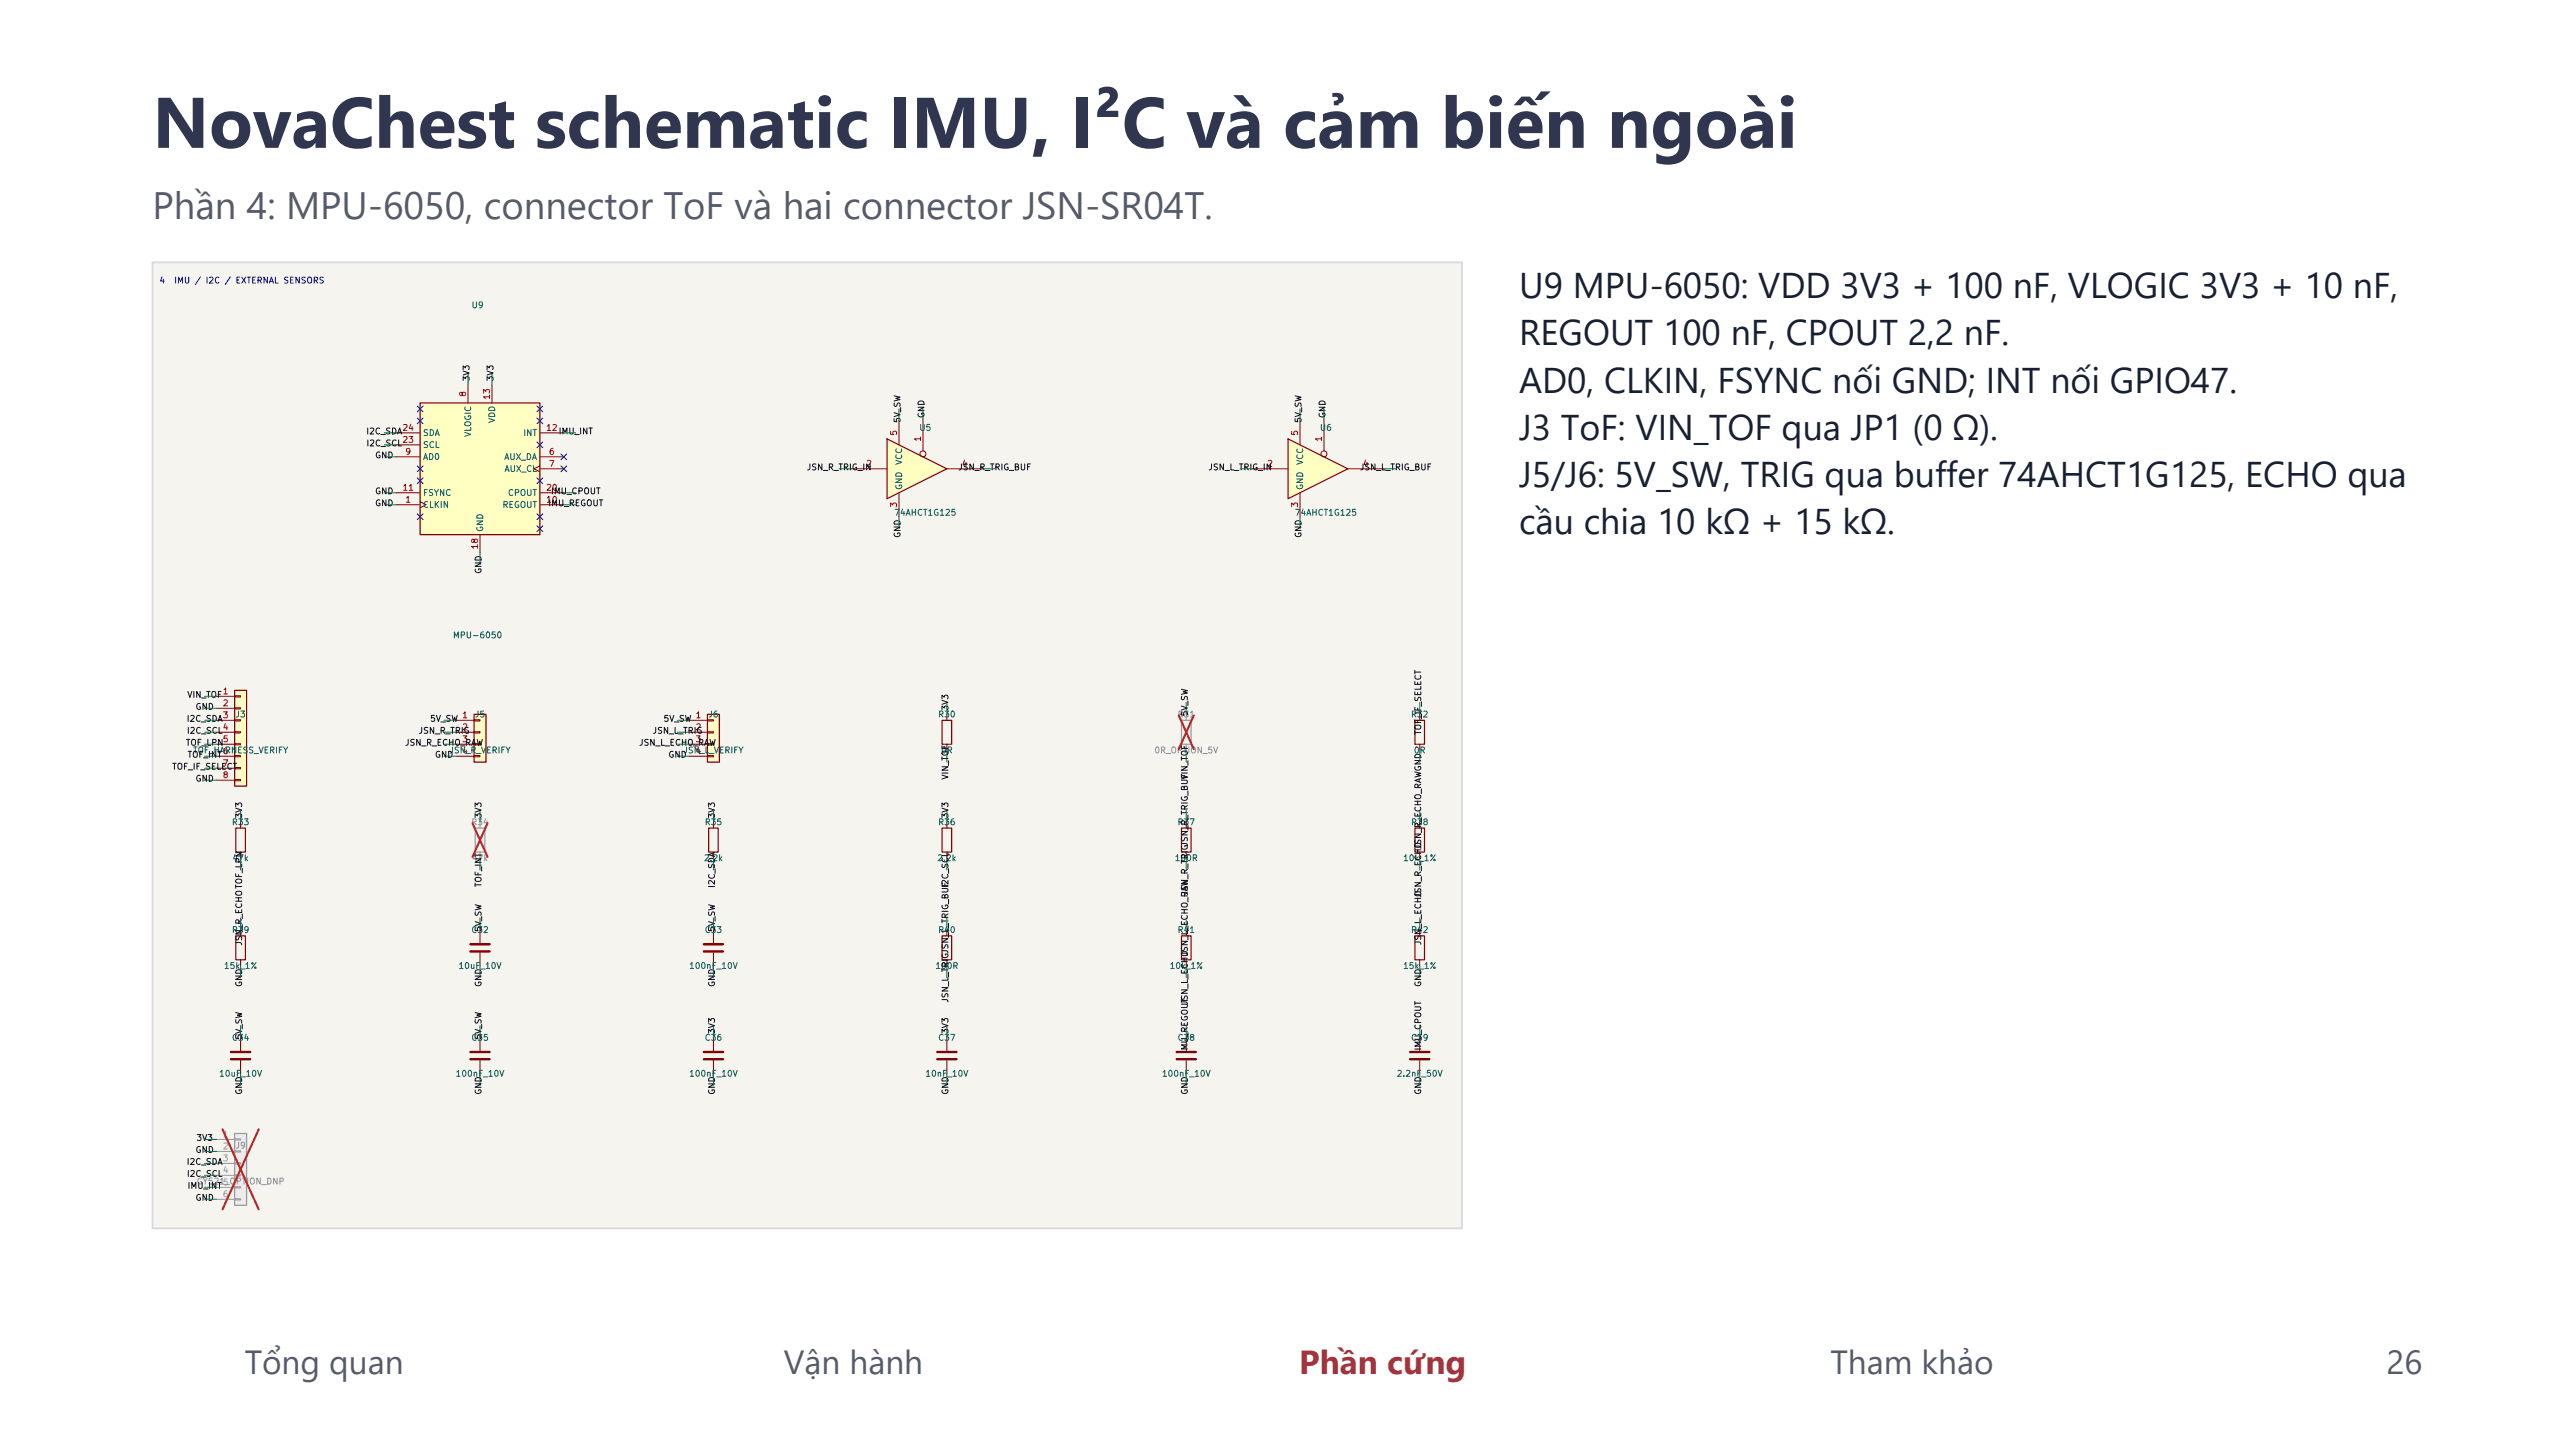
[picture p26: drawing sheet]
<svg xmlns="http://www.w3.org/2000/svg" width="381mm" height="214mm" viewBox="0 0 381 214" stroke-linecap="round" stroke-linejoin="round" font-family="sans-serif">
<defs><g id="words">
<text font-size="10.6" fill="#303650" x="22.6" y="21.9">NovaChest schematic IMU, I²C và cảm biến ngoài</text>
<text font-size="5.6" fill="#555b6b" x="22.6" y="32.5">Phần 4: MPU-6050, connector ToF và hai connector JSN-SR04T.</text>
<g font-size="5.3" fill="#172033">
<text x="224.8" y="44.1">U9 MPU-6050: VDD 3V3 + 100 nF, VLOGIC 3V3 + 10 nF,</text>
<text x="224.8" y="51.1">REGOUT 100 nF, CPOUT 2,2 nF.</text>
<text x="224.8" y="58.1">AD0, CLKIN, FSYNC nối GND; INT nối GPIO47.</text>
<text x="224.8" y="65.1">J3 ToF: VIN_TOF qua JP1 (0 Ω).</text>
<text x="224.8" y="72">J5/J6: 5V_SW, TRIG qua buffer 74AHCT1G125, ECHO qua</text>
<text x="224.8" y="79">cầu chia 10 kΩ + 15 kΩ.</text>
</g>
<g font-size="4.9" fill="#555b6b">
<text x="36.2" y="203.2">Tổng quan</text>
<text x="116" y="203.2">Vận hành</text>
<text x="270.8" y="203.2">Tham khảo</text>
<text x="353.1" y="203.2">26</text>
</g>
<text font-size="4.9" fill="#a33340" x="192.2" y="203.2">Phần cứng</text>
<g font-size=".9" fill="#006464">
<text x="34.7" y="16.9">1k</text>
<text x="67.1" y="16.9">SOC_GREEN</text>
<text x="104.7" y="16.9">1k</text>
<text x="136.2" y="16.9">SOC_GREEN</text>
<text x="174.7" y="16.9">1k</text>
<text x="206.2" y="16.9">SOC_GREEN</text>
<text x="34.7" y="32.8">1k</text>
<text x="67.1" y="32.8">SOC_GREEN</text>
<text x="69.7" y="45.8">U9</text>
<text x="62.5" y="64.7">SDA</text>
<text x="69.9" y="64.7" transform="rotate(-90 69.9 64.7)">VLOGIC</text>
<text x="73.5" y="62.6" transform="rotate(-90 73.5 62.6)">VDD</text>
<text x="77.3" y="64.7">INT</text>
<text x="135.9" y="63.9">U5</text>
<text x="195.2" y="63.9">U6</text>
<text x="62.5" y="68.2">AD0</text>
<text x="62.5" y="66.5">SCL</text>
<text x="74.5" y="68.2">AUX_DA</text>
<text x="74.6" y="70">AUX_CL</text>
<text x="133.7" y="68.8" transform="rotate(-90 133.7 68.8)">VCC</text>
<text x="193" y="68.8" transform="rotate(-90 193 68.8)">VCC</text>
<text x="62.5" y="75.3">CLKIN</text>
<text x="62.5" y="73.6">FSYNC</text>
<text x="74.3" y="75.3">REGOUT</text>
<text x="75.1" y="73.6">CPOUT</text>
<text x="132.2" y="76.5">74AHCT1G125</text>
<text x="133.7" y="72.5" transform="rotate(-90 133.7 72.5)">GND</text>
<text x="191.5" y="76.5">74AHCT1G125</text>
<text x="193" y="72.5" transform="rotate(-90 193 72.5)">GND</text>
<text x="71.7" y="78.7" transform="rotate(-90 71.7 78.7)">GND</text>
<text x="66.9" y="94.6">MPU-6050</text>
<text x="34.8" y="106.3">J3</text>
<text x="70.2" y="106.3">J5</text>
<text x="104.7" y="106.3">J6</text>
<text x="138.7" y="106.3">R30</text>
<text x="208.7" y="106.3">R32</text>
<text x="28.5" y="111.6">TOF_HARNESS_VERIFY</text>
<text x="66.4" y="111.6">JSN_R_VERIFY</text>
<text x="101" y="111.6">JSN_L_VERIFY</text>
<text x="139.1" y="111.6">0R</text>
<text x="209.1" y="111.6">0R</text>
<text x="34.2" y="122.3">R33</text>
<text x="104.2" y="122.3">R35</text>
<text x="138.7" y="122.3">R36</text>
<text x="174.1" y="122.3">R37</text>
<text x="208.7" y="122.3">R38</text>
<text x="34.3" y="127.6">47k</text>
<text x="104.1" y="127.6">2.2k</text>
<text x="138.6" y="127.6">2.2k</text>
<text x="173.7" y="127.6">100R</text>
<text x="207.5" y="127.6">10k_1%</text>
<text x="33" y="143.5">15k_1%</text>
<text x="34.2" y="138.2">R39</text>
<text x="67.8" y="143.5">10uF_10V</text>
<text x="69.6" y="138.2">C32</text>
<text x="101.9" y="143.5">100nF_10V</text>
<text x="104.2" y="138.2">C33</text>
<text x="138.3" y="143.5">100R</text>
<text x="138.7" y="138.2">R40</text>
<text x="173" y="143.5">10k_1%</text>
<text x="174.1" y="138.2">R41</text>
<text x="207.5" y="143.5">15k_1%</text>
<text x="208.7" y="138.2">R42</text>
<text x="34.2" y="154.1">C34</text>
<text x="69.6" y="154.1">C35</text>
<text x="104.2" y="154.1">C36</text>
<text x="138.7" y="154.1">C37</text>
<text x="174.1" y="154.1">C38</text>
<text x="208.7" y="154.1">C39</text>
<text x="32.3" y="159.5">10uF_10V</text>
<text x="67.3" y="159.5">100nF_10V</text>
<text x="101.9" y="159.5">100nF_10V</text>
<text x="136.8" y="159.5">10nF_10V</text>
<text x="171.8" y="159.5">100nF_10V</text>
<text x="206.6" y="159.5">2.2nF_50V</text>
</g>
<g font-size=".9" fill="#0f0f0f">
<text x="36" y="19.6" transform="rotate(-90 36 19.6)">D4_A</text>
<text x="106" y="19.6" transform="rotate(-90 106 19.6)">D5_A</text>
<text x="176" y="19.6" transform="rotate(-90 176 19.6)">D6_A</text>
<text x="36" y="28.4" transform="rotate(-90 36 28.4)">SOC_LED3</text>
<text x="63.2" y="29.9">SOC_LED2</text>
<text x="73.8" y="29.9">D7_A</text>
<text x="69.7" y="56.5" transform="rotate(-90 69.7 56.5)">3V3</text>
<text x="73.2" y="56.5" transform="rotate(-90 73.2 56.5)">3V3</text>
<text x="54.1" y="64.5">I2C_SDA</text>
<text x="82.6" y="64.5">IMU_INT</text>
<text x="133.4" y="62.6" transform="rotate(-90 133.4 62.6)">5V_SW</text>
<text x="137" y="61.9" transform="rotate(-90 137 61.9)">GND</text>
<text x="192.8" y="62.6" transform="rotate(-90 192.8 62.6)">5V_SW</text>
<text x="196.3" y="61.9" transform="rotate(-90 196.3 61.9)">GND</text>
<text x="54.1" y="66.2">I2C_SCL</text>
<text x="55.4" y="68">GND</text>
<text x="119.3" y="69.8">JSN_R_TRIG_IN</text>
<text x="141.7" y="69.8">JSN_R_TRIG_BUF</text>
<text x="178.7" y="69.8">JSN_L_TRIG_IN</text>
<text x="201.1" y="69.8">JSN_L_TRIG_BUF</text>
<text x="55.4" y="73.3">GND</text>
<text x="55.4" y="75.1">GND</text>
<text x="81" y="75.1">IMU_REGOUT</text>
<text x="81.4" y="73.3">IMU_CPOUT</text>
<text x="133.4" y="79.6" transform="rotate(-90 133.4 79.6)">GND</text>
<text x="192.8" y="79.6" transform="rotate(-90 192.8 79.6)">GND</text>
<text x="71.5" y="84.9" transform="rotate(-90 71.5 84.9)">GND</text>
<text x="27.5" y="107">I2C_SDA</text>
<text x="27.6" y="103.4">VIN_TOF</text>
<text x="28.8" y="105.2">GND</text>
<text x="63.6" y="107">5V_SW</text>
<text x="98.1" y="107">5V_SW</text>
<text x="140.5" y="105.2" transform="rotate(-90 140.5 105.2)">3V3</text>
<text x="176" y="106" transform="rotate(-90 176 106)">5V_SW</text>
<text x="27.4" y="110.5">TOF_LPN</text>
<text x="27.6" y="108.7">I2C_SCL</text>
<text x="27.7" y="112.3">TOF_INT</text>
<text x="59.8" y="110.5">JSN_R_ECHO_RAW</text>
<text x="61.8" y="108.7">JSN_R_TRIG</text>
<text x="64.3" y="112.3">GND</text>
<text x="94.5" y="110.5">JSN_L_ECHO_RAW</text>
<text x="96.5" y="108.7">JSN_L_TRIG</text>
<text x="98.8" y="112.3">GND</text>
<text x="210.5" y="108.8" transform="rotate(-90 210.5 108.8)">TOF_IF_SELECT</text>
<text x="25.4" y="114">TOF_IF_SELECT</text>
<text x="28.8" y="115.8">GND</text>
<text x="140.5" y="115.4" transform="rotate(-90 140.5 115.4)">VIN_TOF</text>
<text x="176" y="115.4" transform="rotate(-90 176 115.4)">VIN_TOF</text>
<text x="36" y="121.1" transform="rotate(-90 36 121.1)">3V3</text>
<text x="71.5" y="121.1" transform="rotate(-90 71.5 121.1)">3V3</text>
<text x="106" y="121.1" transform="rotate(-90 106 121.1)">3V3</text>
<text x="140.5" y="121.1" transform="rotate(-90 140.5 121.1)">3V3</text>
<text x="176" y="125.3" transform="rotate(-90 176 125.3)">JSN_R_TRIG_BUF</text>
<text x="210.5" y="125.7" transform="rotate(-90 210.5 125.7)">JSN_R_ECHO_RAWGND</text>
<text x="71.5" y="131.3" transform="rotate(-90 71.5 131.3)">TOF_INT</text>
<text x="106" y="131.4" transform="rotate(-90 106 131.4)">I2C_SDA</text>
<text x="140.5" y="131.4" transform="rotate(-90 140.5 131.4)">I2C_SCL</text>
<text x="71.5" y="137.9" transform="rotate(-90 71.5 137.9)">5V_SW</text>
<text x="106" y="137.9" transform="rotate(-90 106 137.9)">5V_SW</text>
<text x="176" y="132.5" transform="rotate(-90 176 132.5)">JSN_R_TRIG</text>
<text x="210.5" y="132.9" transform="rotate(-90 210.5 132.9)">JSN_R_ECHO</text>
<text x="36" y="140" transform="rotate(-90 36 140)">JSN_R_ECHOTOF_LPN</text>
<text x="176" y="141.5" transform="rotate(-90 176 141.5)">JSN_L_ECHO_RAW</text>
<text x="210.5" y="139.9" transform="rotate(-90 210.5 139.9)">JSN_L_ECHO</text>
<text x="36" y="146.1" transform="rotate(-90 36 146.1)">GND</text>
<text x="71.5" y="146.1" transform="rotate(-90 71.5 146.1)">GND</text>
<text x="106" y="146.1" transform="rotate(-90 106 146.1)">GND</text>
<text x="140.5" y="148.4" transform="rotate(-90 140.5 148.4)">JSN_L_TRIGJSN_L_TRIG_BUF</text>
<text x="176" y="148.7" transform="rotate(-90 176 148.7)">JSN_L_ECHO</text>
<text x="210.5" y="146.1" transform="rotate(-90 210.5 146.1)">GND</text>
<text x="36" y="153.9" transform="rotate(-90 36 153.9)">5V_SW</text>
<text x="71.5" y="153.9" transform="rotate(-90 71.5 153.9)">5V_SW</text>
<text x="106" y="153" transform="rotate(-90 106 153)">3V3</text>
<text x="140.5" y="153" transform="rotate(-90 140.5 153)">3V3</text>
<text x="176" y="155.9" transform="rotate(-90 176 155.9)">IMU_REGOUT</text>
<text x="210.5" y="155.5" transform="rotate(-90 210.5 155.5)">IMU_CPOUT</text>
<text x="36" y="162" transform="rotate(-90 36 162)">GND</text>
<text x="71.5" y="162" transform="rotate(-90 71.5 162)">GND</text>
<text x="106" y="162" transform="rotate(-90 106 162)">GND</text>
<text x="140.5" y="162" transform="rotate(-90 140.5 162)">GND</text>
<text x="176" y="162" transform="rotate(-90 176 162)">GND</text>
<text x="210.5" y="162" transform="rotate(-90 210.5 162)">GND</text>
<text x="27.5" y="172.5">I2C_SDA</text>
<text x="28.8" y="170.7">GND</text>
<text x="29" y="169">3V3</text>
<text x="27.6" y="174.3">I2C_SCL</text>
<text x="27.7" y="176">IMU_INT</text>
<text x="28.8" y="177.8">GND</text>
</g>
<g font-size=".9" fill="#0000c2">
<text x="23.5" y="42.1">4</text>
<text x="25.7" y="42.1">IMU / I2C / EXTERNAL SENSORS</text>
<text x="251.3" y="49.1">5</text>
<text x="253.5" y="49.1">HAPTICS / BEACON</text>
</g>
<g font-size=".9" fill="#a90000">
<text x="69.2" y="58.8" transform="rotate(-90 69.2 58.8)">8</text>
<text x="72.7" y="59.2" transform="rotate(-90 72.7 59.2)">13</text>
<text x="59.5" y="65.7">23</text>
<text x="59.5" y="63.9">24</text>
<text x="80.7" y="63.9">12</text>
<text x="132.9" y="64.5" transform="rotate(-90 132.9 64.5)">5</text>
<text x="136.5" y="65.4" transform="rotate(-90 136.5 65.4)">1</text>
<text x="192.3" y="64.5" transform="rotate(-90 192.3 64.5)">5</text>
<text x="195.8" y="65.4" transform="rotate(-90 195.8 65.4)">1</text>
<text x="59.9" y="67.5">9</text>
<text x="81.1" y="67.5">6</text>
<text x="81.1" y="69.2">7</text>
<text x="128.1" y="69.2">2</text>
<text x="142.2" y="69.2">4</text>
<text x="187.4" y="69.2">2</text>
<text x="201.6" y="69.2">4</text>
<text x="59.5" y="72.8">11</text>
<text x="59.9" y="74.6">1</text>
<text x="80.7" y="74.6">10</text>
<text x="80.7" y="72.8">20</text>
<text x="132.9" y="75.2" transform="rotate(-90 132.9 75.2)">3</text>
<text x="192.3" y="75.2" transform="rotate(-90 192.3 75.2)">3</text>
<text x="70.9" y="81.3" transform="rotate(-90 70.9 81.3)">18</text>
<text x="32.9" y="102.9">1</text>
<text x="32.9" y="104.7">2</text>
<text x="32.9" y="106.4">3</text>
<text x="68.3" y="106.4">1</text>
<text x="102.8" y="106.4">1</text>
<text x="32.9" y="108.2">4</text>
<text x="32.9" y="110">5</text>
<text x="32.9" y="111.8">6</text>
<text x="32.9" y="113.5">7</text>
<text x="68.3" y="108.2">2</text>
<text x="68.3" y="110">3</text>
<text x="68.3" y="111.8">4</text>
<text x="102.8" y="108.2">2</text>
<text x="102.8" y="110">3</text>
<text x="102.8" y="111.8">4</text>
<text x="32.9" y="115.3">8</text>
</g>
<g font-size=".9" fill="#939391">
<text x="174.1" y="106.3">R31</text>
<text x="170.7" y="111.6">0R_OPTION_5V</text>
<text x="69.6" y="122.3">R34</text>
<text x="69.7" y="127.6">47k</text>
<text x="34.8" y="170.1">J9</text>
<text x="29" y="175.4">GY521_OPTION_DNP</text>
</g>
<g font-size=".9" fill="#a5a4a2">
<text x="32.9" y="168.4">1</text>
<text x="32.9" y="170.2">2</text>
<text x="32.9" y="172">3</text>
<text x="32.9" y="173.7">4</text>
<text x="32.9" y="175.5">5</text>
<text x="32.9" y="177.3">6</text>
</g>
</g></defs>
<path d="M22.6 38.8h193.7v142.9h-193.7z" fill-rule="evenodd" fill="#f7f6f1" stroke="#d9d9de" stroke-width=".28"/>
<path d="M23 39.1h192.9v142.3h-192.9z" fill="#f5f4ef" stroke="#f5f4ef" stroke-width=".15"/>
<path d="M69.6 139.7h2.8M69.6 140.7h2.8M208.6 155.6h2.9M208.6 156.7h2.9" fill="none" stroke="#840000" stroke-width=".35"/>
<path d="M210.1 105.6v.9M210.1 110.1v.9M71 137.5v2M210.1 121.6v.9M210.1 126v.9M210.1 137.5v.9M71 140.9v1.9M210.1 142v.8M210.1 153.5v1.9M210.1 156.8v2" fill="none" stroke="#840000" stroke-width=".15"/>
<path d="M209.4 106.5h1.4v3.6h-1.4zM209.4 122.5h1.4v3.5h-1.4zM209.4 138.4h1.4v3.6h-1.4z" fill="none" stroke="#840000" stroke-width=".18"/>
<path d="M190.6 64.9l8.8 4.4-8.8 4.5z" fill="#ffffc2"/>
<path d="M190.6 64.9l8.8 4.4-8.8 4.5zM34.9 138.4h1.4v3.6h-1.4z" fill="none" stroke="#840000" stroke-width=".18"/>
<g fill="none" stroke="#840000" stroke-width=".15">
<path d="M185.3 69.3h5.3M192.4 62.3v3.5M192.4 72.9v3.5M195.9 62.3v4.4M199.4 69.3h5.3M35.6 137.5v.9M35.6 142v.8M71 153.5v1.9M71 156.8v2"/>
<circle cx="195.9" cy="67.1" r=".44"/>
</g>
<path d="M69.6 155.6h2.8M69.6 156.7h2.8" fill="none" stroke="#840000" stroke-width=".35"/>
<path d="M131.2 64.9l8.9 4.4-8.9 4.5z" fill="#ffffc2"/>
<path d="M131.2 64.9l8.9 4.4-8.9 4.5zM139.4 106.5h1.4v3.6h-1.4zM139.4 122.5h1.4v3.5h-1.4z" fill="none" stroke="#840000" stroke-width=".18"/>
<g fill="none" stroke="#840000" stroke-width=".15">
<path d="M125.9 69.3h5.3M133 62.3v3.5M133 72.9v3.5M136.6 62.3v4.4M140.1 69.3h5.3M140.1 105.6v.9M140.1 110.1v.9M140.1 121.6v.9M140.1 126v.9"/>
<circle cx="136.6" cy="67.1" r=".44"/>
</g>
<path d="M34.7 167.6h1.8v10.7h-1.8z" fill="#ebeae8"/>
<path d="M174.8 106.5h1.4v3.6h-1.4zM34.7 167.6h1.8v10.7h-1.8z" fill="none" stroke="#9c9b98" stroke-width=".18"/>
<g fill="none" stroke="#9c9b98" stroke-width=".15">
<path d="M175.5 105.6v.9M175.5 110.1v.9M32.1 168.5h2.6M32.1 170.3h2.6M32.1 172.1h2.6M32.1 173.8h2.6M32.1 175.6h2.6M32.1 177.4h2.6M34.7 168.4h.9v.2h-.9zM34.7 170.2h.9v.2h-.9zM34.7 172h.9v.2h-.9zM34.7 173.8h.9v.1h-.9z"/>
<path d="M34.7 175.5h.9v.2h-.9zM34.7 177.3h.9v.2h-.9z"/>
</g>
<path d="M174.4 105.8l2.2 5M176.6 105.8l-2.2 5M32.9 167l5.4 11.9M38.3 167l-5.4 11.9" fill="none" stroke="#e12e31" stroke-width=".32"/>
<path d="M34.9 122.5h1.4v3.5h-1.4zM174.8 122.5h1.4v3.5h-1.4z" fill="none" stroke="#840000" stroke-width=".18"/>
<path d="M35.6 121.6v.9M35.6 126v.9M175.5 121.6v.9M175.5 126v.9M35.6 153.5v1.9M35.6 156.8v2" fill="none" stroke="#840000" stroke-width=".15"/>
<path d="M34.2 155.6h2.8M34.2 156.7h2.8" fill="none" stroke="#840000" stroke-width=".35"/>
<path d="M104.7 105.6h1.7v7.1h-1.7z" fill="#ffffc2"/>
<path d="M104.7 105.6h1.7v7.1h-1.7zM104.9 122.5h1.4v3.5h-1.4z" fill="none" stroke="#840000" stroke-width=".18"/>
<path d="M102 106.5h2.7M102 108.3h2.7M102 110.1h2.7M102 111.8h2.7M104.7 106.4h.9v.2h-.9zM104.7 108.2h.9v.2h-.9zM104.7 110h.9v.2h-.9zM104.7 111.8h.9v.1h-.9zM105.6 121.6v.9M105.6 126v.9" fill="none" stroke="#840000" stroke-width=".15"/>
<path d="M34.7 102.1h1.8v14.2h-1.8z" fill="#ffffc2"/>
<path d="M34.7 102.1h1.8v14.2h-1.8z" fill="none" stroke="#840000" stroke-width=".18"/>
<g fill="none" stroke="#840000" stroke-width=".15">
<path d="M32.1 103h2.6M32.1 104.8h2.6M32.1 106.5h2.6M32.1 108.3h2.6M32.1 110.1h2.6M32.1 111.8h2.6M32.1 113.6h2.6M32.1 115.4h2.6M34.7 102.9h.9v.2h-.9zM34.7 104.7h.9v.2h-.9zM34.7 106.4h.9v.2h-.9zM34.7 108.2h.9v.2h-.9z"/>
<path d="M34.7 110h.9v.2h-.9zM34.7 111.8h.9v.1h-.9zM34.7 113.5h.9v.2h-.9zM34.7 115.3h.9v.2h-.9z"/>
</g>
<path d="M70.1 105.6h1.8v7.1h-1.8z" fill="#ffffc2"/>
<path d="M70.1 105.6h1.8v7.1h-1.8z" fill="none" stroke="#840000" stroke-width=".18"/>
<path d="M67.5 106.5h2.6M67.5 108.3h2.6M67.5 110.1h2.6M67.5 111.8h2.6M70.1 106.4h.9v.2h-.9zM70.1 108.2h.9v.2h-.9zM70.1 110h.9v.2h-.9zM70.1 111.8h.9v.1h-.9z" fill="none" stroke="#840000" stroke-width=".15"/>
<path d="M70.3 122.5h1.4v3.5h-1.4z" fill="none" stroke="#9c9b98" stroke-width=".18"/>
<path d="M71 121.6v.9M71 126v.9" fill="none" stroke="#9c9b98" stroke-width=".15"/>
<path d="M69.9 121.7l2.2 5M72.1 121.7l-2.2 5" fill="none" stroke="#e12e31" stroke-width=".32"/>
<path d="M62.2 59.6h17.7v19.5h-17.7z" fill="#ffffc2"/>
<path d="M62.2 59.6h17.7v19.5h-17.7zM139.4 138.4h1.4v3.6h-1.4zM174.8 138.4h1.4v3.6h-1.4z" fill="none" stroke="#840000" stroke-width=".18"/>
<g fill="none" stroke="#840000" stroke-width=".15">
<path d="M69.3 56.9v2.7M72.8 56.9v2.7M58.6 74.7h3.6M58.6 67.6h3.6M58.6 72.9h3.6M58.6 64h3.6M58.6 65.8h3.6M62.2 74.2l.9 .5-.9 .4M71 79.1v2.6M79.9 68.9l-.9 .4 .9 .5M79.9 74.7h3.5M79.9 67.6h3.5"/>
<path d="M79.9 69.3h3.5M79.9 72.9h3.5M79.9 64h3.5M105.6 137.5v2M140.1 137.5v.9M175.5 137.5v.9M105.6 140.9v1.9M105.6 153.5v1.9M105.6 156.8v2M140.1 142v.8M140.1 153.5v1.9M140.1 156.8v2"/>
<path d="M175.5 142v.8M175.5 153.5v1.9M175.5 156.8v2"/>
</g>
<path d="M104.1 139.7h2.9M104.1 155.6h2.9M104.1 156.7h2.9M104.1 140.7h2.9M138.7 155.6h2.8M138.7 156.7h2.8M174.1 155.6h2.8M174.1 156.7h2.8" fill="none" stroke="#840000" stroke-width=".35"/>
<g fill="none" stroke="#009600" stroke-width=".15">
<path d="M69.3 55.2v1.7M72.8 55.2v1.7M56.9 64h1.7M56.9 74.7h1.7M56.9 72.9h1.7M56.9 67.6h1.7M56.9 65.8h1.7M83.4 64h1.8M83.4 74.7h1.8M83.4 72.9h1.8M124.2 69.3h1.7M133 60.5v1.8"/>
<path d="M133 76.4v1.8M136.6 60.5v1.8M145.4 69.3h1.8M183.5 69.3h1.8M192.4 60.5v1.8M192.4 76.4v1.8M195.9 60.5v1.8M204.7 69.3h1.8M71 81.7v1.8M30.3 106.5h1.8M30.3 108.3h1.8M30.3 110.1h1.8"/>
<path d="M30.3 111.8h1.8M30.3 104.8h1.8M30.3 115.4h1.8M30.3 103h1.8M30.3 113.6h1.8M35.6 119.8v1.8M65.7 106.5h1.8M65.7 108.3h1.8M65.7 110.1h1.8M65.7 111.8h1.8M71 119.8v1.8M100.2 106.5h1.8"/>
<path d="M100.2 108.3h1.8M100.2 110.1h1.8M100.2 111.8h1.8M105.6 119.8v1.8M140.1 103.9v1.7M140.1 111v1.7M140.1 119.8v1.8M175.5 103.9v1.7M175.5 111v1.7M175.5 119.8v1.8M210.1 103.9v1.7M210.1 111v1.7"/>
<path d="M210.1 119.8v1.8M35.6 126.9v1.8M35.6 135.8v1.7M71 126.9v1.8M71 135.8v1.7M105.6 126.9v1.8M105.6 135.8v1.7M140.1 126.9v1.8M140.1 135.8v1.7M175.5 126.9v1.8M175.5 135.8v1.7M210.1 126.9v1.8"/>
<path d="M210.1 135.8v1.7M35.6 142.8v1.8M35.6 151.7v1.8M35.6 158.8v1.8M71 142.8v1.8M71 151.7v1.8M71 158.8v1.8M105.6 142.8v1.8M105.6 151.7v1.8M105.6 158.8v1.8M140.1 142.8v1.8M140.1 151.7v1.8"/>
<path d="M140.1 158.8v1.8M175.5 142.8v1.8M175.5 151.7v1.8M175.5 158.8v1.8M210.1 142.8v1.8M210.1 151.7v1.8M210.1 158.8v1.8M30.3 172.1h1.8M30.3 170.3h1.8M30.3 173.8h1.8M30.3 175.6h1.8M30.3 168.5h1.8"/>
<path d="M30.3 177.4h1.8"/>
</g>
<g fill="none" stroke="#000084" stroke-width=".15">
<path d="M61.7 76l.9 .9M61.7 60.1l.9 .8M61.7 61.8l.9 .9M61.7 70.7l.9 .8M61.7 68.9l.9 .9M62.6 76l-.9 .9M62.6 60.1l-.9 .8M62.6 61.8l-.9 .9M62.6 70.7l-.9 .8M62.6 68.9l-.9 .9M79.5 60.1l.8 .8M79.5 61.8l.8 .9"/>
<path d="M79.5 65.4l.8 .8M79.5 70.7l.8 .8M79.5 77.8l.8 .8M79.5 76l.8 .9M80.3 60.1l-.8 .8M80.3 61.8l-.8 .9M80.3 65.4l-.8 .8M80.3 70.7l-.8 .8M80.3 77.8l-.8 .8M80.3 76l-.8 .9M83 68.9l.8 .9M83 67.1l.8 .9"/>
<path d="M83.8 67.1l-.8 .9M83.8 68.9l-.8 .9"/>
</g>
<use href="#words"/>
</svg>
